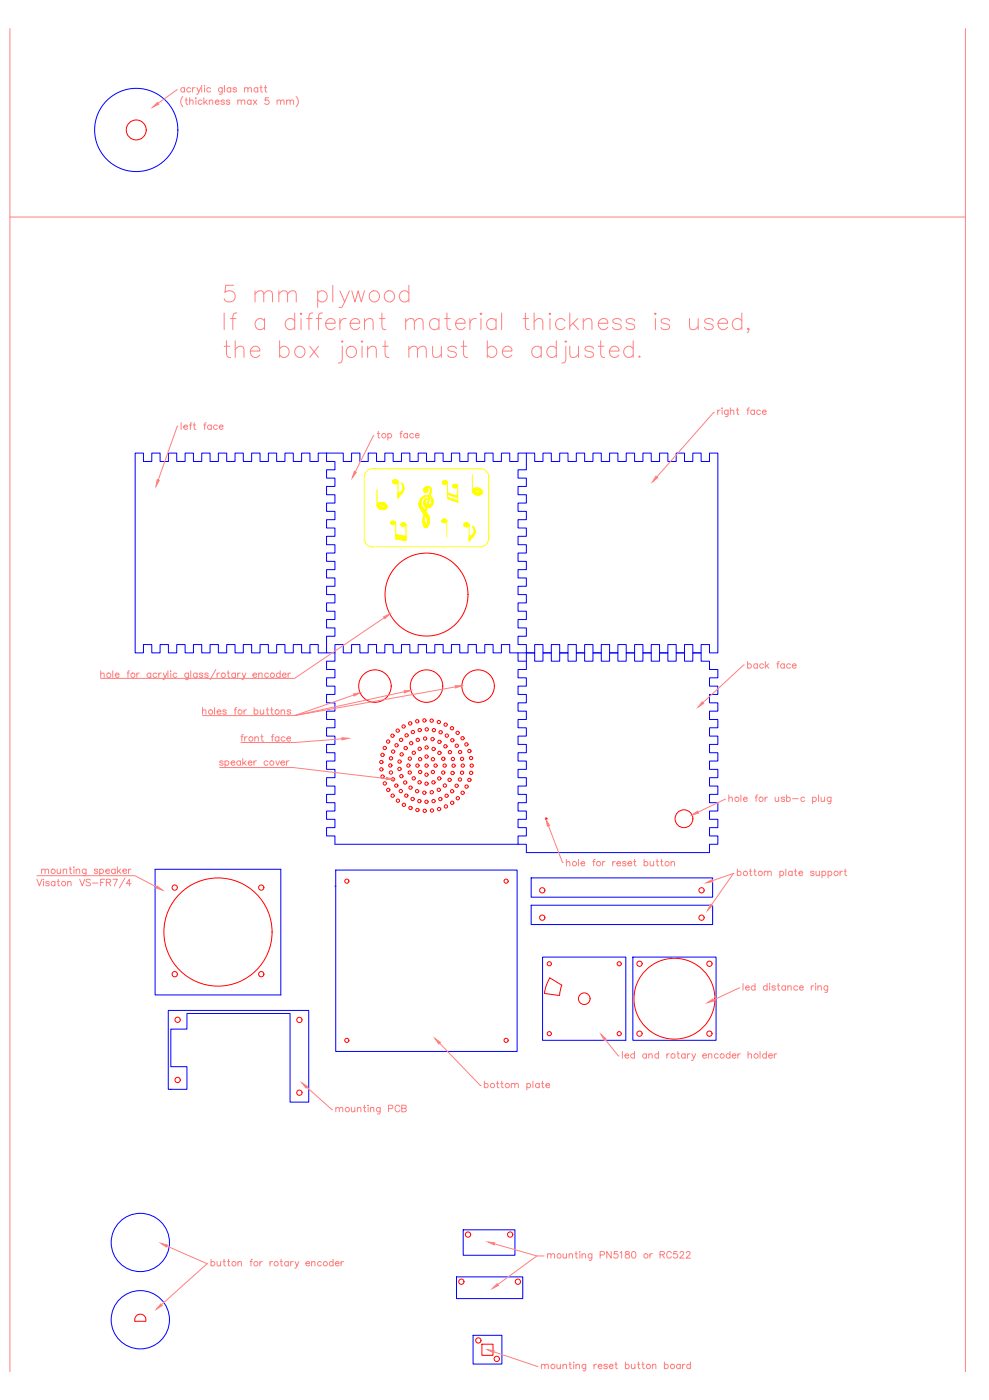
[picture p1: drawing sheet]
<svg xmlns="http://www.w3.org/2000/svg" width="594mm" height="841mm" viewBox="0 0 594 841" stroke-linecap="round" stroke-linejoin="round" font-family="sans-serif">
<defs><g id="words">
<text font-size="25.1" fill="#ff7f7f" x="120" y="431">holes for buttons</text>
<text font-size="18.5" fill="#ff7f7f" x="131" y="470">speaker cover</text>
<text font-size="8.8" fill="#ff7f7f" x="144" y="447">front face</text>
</g></defs>
<!-- layer: _outter contour -->
<g fill="none" stroke="#00f" stroke-width=".6">
<path d="M196 272h10v5h5v-5h5v5h5v-5h5v5h5v-5h5v5h5v-5h5v5h5v-5h5v5h5v-5h5v5h5v-5h5v5h5v-5h5v5h5v-5h5v5h5v-5h5v5h5v-5h5v10h-5v5h5v5h-5v5h5v5h-5v5h5v5h-5v5h5v5h-5v5h5v5h-5v5h5v5h-5v5h5v5h-5v5h5v5h-5v5h5v5h-5v5h5v5h-5v5h5v5h-10v-5h-5v5h-5v-5h-5v5h-5v-5h-5v5h-5v-5h-5v5h-5v-5h-5v5h-5v-5h-5v5h-5v-5h-5v5h-5v-5h-5v5h-5v-5h-5v5h-5v-5h-5v5h-5v-5h-5v5h-5v-10h5v-5h-5v-5h5v-5h-5v-5h5v-5h-5v-5h5v-5h-5v-5h5v-5h-5v-5h5v-5h-5v-5h5v-5h-5v-5h5v-5h-5v-5h5v-5h-5v-5h5v-5h-5v-5h5v-5h-5zM196 272h-5v5h-5v-5h-5v5h-5v-5h-5v5h-5v-5h-5v5h-5v-5h-5v5h-5v-5h-5v5h-5v-5h-5v5h-5v-5h-5v5h-5v-5h-5v5h-5v-5h-5v5h-5v-5h-5v5h-5v-5h-5v120h5v-5h5v5h5v-5h5v5h5v-5h5v5h5v-5h5v5h5v-5h5v5h5v-5h5v5h5v-5h5v5h5v-5h5v5h5v-5h5v5h5v-5h5v5h5v-5h5v5h5M316 272h5v5h5v-5h5v5h5v-5h5v5h5v-5h5v5h5v-5h5v5h5v-5h5v5h5v-5h5v5h5v-5h5v5h5v-5h5v5h5v-5h5v5h5v-5h5v5h5v-5h5v120h-5v-5h-5v5h-5v-5h-5v5h-5v-5h-5v5h-5v-5h-5v5h-5v-5h-5v5h-5v-5h-5v5h-5v-5h-5v5h-5v-5h-5v5h-5v-5h-5v5h-5v-5h-5v5h-5v-5h-5v5h-5M186 392h.1M201 392v5h-5v5h5v5h-5v5h5v5h-5v5h5v5h-5v5h5v5h-5v5h5v5h-5v5h5v5h-5v5h5v5h-5v5h5v5h-5v5h5v5h-5v5h5v5h-5v5h5v5h110M311 392v5h5M316 392h5v5h5v-5h5v5h5v-5h5v5h5v-5h5v5h5v-5h5v5h5v-5h5v5h5v-5h5v5h5v-5h5v5h5v-5h5v5h5v-5h5v5h5v-5h5v5h5v5h5v5h-5v5h5v5h-5v5h5v5h-5v5h5v5h-5v5h5v5h-5v5h5v5h-5v5h5v5h-5v5h5v5h-5v5h5v5h-5v5h5v5h-5v5h5v5h-5v5h-110v-5h-5v-5h5v-5h-5v-5h5v-5h-5v-5h5v-5h-5v-5h5v-5h-5v-5h5v-5h-5v-5h5v-5h-5v-5h5v-5h-5v-5h5v-5h-5v-5h5v-5h-5v-5h5v-5h-5v-5h5zM93 522h76v76h-76zM201 532h.1M202 523h109v109h-109zM319 527h109v12h-109zM319 544h109v11h-109z"/>
<path d="M326 575h50v50h-50zM380 575h50v50h-50zM101 607h84v55h-11v-53h-62v9h-9v23h9v13h-11zM278 739h31v15h-31zM274 767h40v13h-40zM284 802h17v17h-17z"/>
<circle cx="82" cy="78" r="25"/>
<circle cx="84" cy="746" r="18"/>
<circle cx="84" cy="793" r="18"/>
</g>
<!-- layer: _inner contour -->
<g fill="none" stroke="#f00" stroke-width=".6">
<path d="M330 587l7 5-1 6-9-1 1-5zM82 790a3 3 0 0 1 4 0 3 3 0 0 1 2 4h-7v-2zM289 807h7v7h-7z"/>
<circle cx="82" cy="78" r="6"/>
<circle cx="256" cy="357" r="25"/>
<circle cx="287" cy="412" r="10"/>
<circle cx="239" cy="439" r="1"/>
<circle cx="248" cy="440" r="1"/>
<circle cx="265" cy="440" r="1"/>
<circle cx="233" cy="445" r="1"/>
<circle cx="236" cy="442" r="1"/>
<circle cx="238" cy="448" r="1"/>
<circle cx="241" cy="444" r="1"/>
<circle cx="244" cy="449" r="1"/>
<circle cx="244" cy="442" r="1"/>
<circle cx="245" cy="460" r="1"/>
<circle cx="246" cy="456" r="1"/>
<circle cx="247" cy="446" r="1"/>
<circle cx="249" cy="452" r="1"/>
<circle cx="251" cy="460" r="1"/>
<circle cx="251" cy="444" r="1"/>
<circle cx="252" cy="450" r="1"/>
<circle cx="252" cy="456" r="1"/>
<circle cx="255" cy="444" r="1"/>
<circle cx="256" cy="454" r="1"/>
<circle cx="256" cy="460" r="1"/>
<circle cx="256" cy="449" r="1"/>
<circle cx="260" cy="444" r="1"/>
<circle cx="260" cy="456" r="1"/>
<circle cx="260" cy="450" r="1"/>
<circle cx="262" cy="460" r="1"/>
<circle cx="264" cy="452" r="1"/>
<circle cx="264" cy="446" r="1"/>
<circle cx="266" cy="456" r="1"/>
<circle cx="267" cy="460" r="1"/>
<circle cx="268" cy="448" r="1"/>
<circle cx="268" cy="442" r="1"/>
<circle cx="270" cy="452" r="1"/>
<circle cx="272" cy="445" r="1"/>
<circle cx="272" cy="456" r="1"/>
<circle cx="272" cy="460" r="1"/>
<circle cx="274" cy="448" r="1"/>
<circle cx="275" cy="440" r="1"/>
<circle cx="276" cy="452" r="1"/>
<circle cx="278" cy="456" r="1"/>
<circle cx="278" cy="443" r="1"/>
<circle cx="278" cy="460" r="1"/>
<circle cx="280" cy="447" r="1"/>
<circle cx="282" cy="451" r="1"/>
<circle cx="283" cy="455" r="1"/>
<circle cx="283" cy="460" r="1"/>
<circle cx="236" cy="478" r="1"/>
<circle cx="241" cy="475" r="1"/>
<circle cx="243" cy="470" r="1"/>
<circle cx="244" cy="478" r="1"/>
<circle cx="246" cy="464" r="1"/>
<circle cx="247" cy="473" r="1"/>
<circle cx="248" cy="480" r="1"/>
<circle cx="249" cy="468" r="1"/>
<circle cx="251" cy="475" r="1"/>
<circle cx="252" cy="470" r="1"/>
<circle cx="252" cy="464" r="1"/>
<circle cx="255" cy="476" r="1"/>
<circle cx="256" cy="465" r="1"/>
<circle cx="256" cy="471" r="1"/>
<circle cx="259" cy="476" r="1"/>
<circle cx="260" cy="464" r="1"/>
<circle cx="260" cy="470" r="1"/>
<circle cx="264" cy="474" r="1"/>
<circle cx="264" cy="468" r="1"/>
<circle cx="266" cy="464" r="1"/>
<circle cx="267" cy="472" r="1"/>
<circle cx="268" cy="478" r="1"/>
<circle cx="270" cy="468" r="1"/>
<circle cx="272" cy="475" r="1"/>
<circle cx="272" cy="464" r="1"/>
<circle cx="274" cy="472" r="1"/>
<circle cx="275" cy="480" r="1"/>
<circle cx="276" cy="468" r="1"/>
<circle cx="278" cy="464" r="1"/>
<circle cx="278" cy="476" r="1"/>
<circle cx="280" cy="473" r="1"/>
<circle cx="282" cy="469" r="1"/>
<circle cx="283" cy="464" r="1"/>
<circle cx="239" cy="481" r="1"/>
<circle cx="243" cy="483" r="1"/>
<circle cx="247" cy="485" r="1"/>
<circle cx="251" cy="487" r="1"/>
<circle cx="252" cy="481" r="1"/>
<circle cx="255" cy="487" r="1"/>
<circle cx="256" cy="482" r="1"/>
<circle cx="259" cy="487" r="1"/>
<circle cx="260" cy="481" r="1"/>
<circle cx="264" cy="486" r="1"/>
<circle cx="265" cy="480" r="1"/>
<circle cx="268" cy="484" r="1"/>
<circle cx="272" cy="482" r="1"/>
<circle cx="328" cy="492" r=".5"/>
<circle cx="411" cy="492" r="5"/>
<circle cx="105" cy="533" r="1.6"/>
<circle cx="157" cy="533" r="1.6"/>
<circle cx="208" cy="529" r="1.2"/>
<circle cx="304" cy="529" r="1.2"/>
<circle cx="326" cy="535" r="1.6"/>
<circle cx="421" cy="535" r="1.6"/>
<circle cx="131" cy="560" r="32"/>
<circle cx="326" cy="551" r="1.6"/>
<circle cx="421" cy="551" r="1.6"/>
<circle cx="330" cy="579" r="1.2"/>
<circle cx="372" cy="579" r="1.2"/>
<circle cx="384" cy="579" r="1.6"/>
<circle cx="426" cy="579" r="1.6"/>
<circle cx="105" cy="585" r="1.6"/>
<circle cx="157" cy="585" r="1.6"/>
<circle cx="351" cy="600" r="3"/>
<circle cx="405" cy="600" r="24"/>
<circle cx="107" cy="613" r="1.6"/>
<circle cx="180" cy="613" r="1.6"/>
<circle cx="208" cy="625" r="1.2"/>
<circle cx="304" cy="625" r="1.2"/>
<circle cx="330" cy="621" r="1.2"/>
<circle cx="372" cy="621" r="1.2"/>
<circle cx="384" cy="621" r="1.6"/>
<circle cx="426" cy="621" r="1.6"/>
<circle cx="107" cy="649" r="1.6"/>
<circle cx="180" cy="656" r="1.6"/>
<circle cx="281" cy="742" r="1.6"/>
<circle cx="306" cy="742" r="1.6"/>
<circle cx="277" cy="770" r="1.6"/>
<circle cx="311" cy="770" r="1.6"/>
<circle cx="287" cy="805" r="1.6"/>
<circle cx="298" cy="816" r="1.6"/>
</g>
<!-- layer: _engraving -->
<g fill="none" stroke="#ff0" stroke-width=".6">
<path d="M221 283l3-1h65a5 5 0 0 1 5 5v36a5 5 0 0 1-5 5h-65a5 5 0 0 1-5-5v-36v-2zM227 294v10l1-2M237 288l-1 1M238 288l-2 1M238 288l-2 2M238 288l-2 2 3-1-3 1M239 289l-2 1M239 290l-1 1M239 290v9l1-1a5 5 0 0 0 1-8 3 3 0 0 1 1 4 3 3 0 0 1-3 2M239 289l-2 2M239 290l-2 1M239 299h.1"/>
<path d="M240 296l-1 1M240 298l-1 1M240 298h-1h1M240 298h-1M241 297l-2 1M241 290h.1M241 296l-2 2M242 290l-1 1M242 296l-3 1M242 291h-1M242 291h.1M242 292h.1"/>
<path d="M242 293h1l-1 1M242 291v1M242 295l-3 2 3-1M242 295l-1 1M242 295h-1M243 293h-1M243 294l-2 1M243 294l-1 1M243 294h-1M243 293l-1 1M254 300l-2 2M254 299l-1 1"/>
<path d="M255 298l-3 2M255 294a2.2 2.2 0 0 1 3-2 2.2 2.2 0 0 1 0 4M255 298l-3 3M256 293a1.9 1.9 0 0 1 2 0 1.9 1.9 0 0 1 1 2M256 298l-2 1M256 293l-2 2M256 300l-1 1M256 298h-1M256 292l-2 2M256 298h.1M256 293l-1 2M256 299l-1 2"/>
<path d="M257 299l-1 1M257 300h-1M257 292l-1 1M257 294l-2 1M257 298h-1M257 295l-1 1M257 294l-2 2 2-2M257 294l-2 2M257 294l-1 2M257 292v1M257 298h.1M258 292l-1 1"/>
<path d="M258 298h-1M258 300l-1 1M258 293h-1M258 299l-1 1M258 293h.1M258 298h-1a5 5 0 0 0-5 3 5 5 0 0 0 1 6l2 2M258 298a4 4 0 0 1 2 4 4 4 0 0 1-4 3M258 298v1M258 293h1l-1 1M258 299l1-1v1M259 293h-1M259 298h-1"/>
<path d="M259 298l-2 1M259 297l-2 1M259 297l-1 1M259 295l-4 14M259 296l-1 1M259 293v1M259 296h-1M259 299h.1M259 295l-1 1M259 294h.1M259 294v1M259 295h.1"/>
<path d="M260 299l-1 1M260 300h-1M266 289a1.3 1.3 0 0 1 2 0 1.3 1.3 0 0 1 0 2 1.3 1.3 0 0 1-2 0 1.3 1.3 0 0 1 0-2zM266 289v1M267 289l-1 1M268 289l-2 1M268 291l1-1v9M268 289l-2 2M268 289l-1 2M269 289l-2 2M269 290l-1 1M269 290l-2 1"/>
<path d="M269 299l6 2h-1M269 297l6 2M269 299l6 3M269 296l6 2M269 297v-1v1M269 299v1M269 296h.1M269 299h.1M269 296v1M270 299l-1 1M270 297h-1M270 300v-1v1"/>
<path d="M270 297h.1M270 299v1M271 297h-1M271 299l-1 1M271 298v-1v1M271 297h-1h1M271 299l-1 1h1M271 297h.1M271 300h.1M272 297l-1 1M272 298v-1v1M272 300h-1"/>
<path d="M272 297l-1 1 1-1M272 300h-1h1M272 291a1.3 1.3 0 0 1 2 0 1.3 1.3 0 0 1 0 2 1.3 1.3 0 0 1-1 0 1.3 1.3 0 0 1-1-2zM272 291v1M272 297v1M273 298h-1h1M273 291l-1 1M273 298h-1M273 298h.1M273 298h1M274 291l-2 1M274 298h-1h1"/>
<path d="M274 291l-2 2 2-2M274 293l1-1v10M274 298v1M274 299l1-1-1 1M274 298v1l1-1M275 291l-2 2M275 292l-1 1M275 298v1M284 285v10l1-2M284 294a3 3 0 0 1 4-1 3 3 0 0 1 2 3 3 3 0 0 1-4 1 3 3 0 0 1-2-3zM284 296l2-1-1 1M285 294h-1"/>
<path d="M285 295l1-1a2.3 2.3 0 0 1 3 2h-3zM285 293l-1 2M285 295l-1 1M286 293l-2 2M286 295l-1 2M286 296l-1 1M286 294l2-1-1 1M286 293l-2 3 1-1M287 296l-2 1 2-1M287 293l-2 1M287 296l-1 1M287 293l-1 1"/>
<path d="M288 296l-2 1 2-1M288 293l-1 2 1-2M288 296l-1 1 1-1M288 294l-1 1M289 294l-1 1M289 294l-1 1 1-1M289 294l-1 1h2M290 295l-3 2M290 296l-1 1M290 295l-2 2M290 296l-2 1M227 305l1-1-1 1"/>
<path d="M227 302a3 3 0 0 1 4 0 3 3 0 0 1 1 3 3 3 0 0 1-3 1 3 3 0 0 1-2-3zM227 302v1M228 303l-1 1M228 303h1a2.3 2.3 0 0 1 2 2l-2-1zM228 302l-1 1M228 304l-1 1M228 302l-1 2M228 304v1M229 302l-2 2M229 304l-1 2M229 302l-1 1M229 305l-1 1"/>
<path d="M230 303l1-1-1 1M230 305l-2 1M230 302l-1 1 1-1M230 305l-1 1M230 302l-1 1M231 302l-2 1M231 304l1-1-1 1M231 305l-2 1M231 302l-1 1M231 305l-1 1M231 302l-1 2 1-1M231 303l-1 1"/>
<path d="M232 303l-1 1M232 304h-1M232 304h.1M232 304l-2 2M232 305l-1 1M233 304l-2 2M233 305l-2 1M235 313a1.3 1.3 0 0 1 2 0 1.3 1.3 0 0 1 0 2 1.3 1.3 0 0 1-2 0 1.3 1.3 0 0 1 0-2zM235 313v1M236 313l-1 1M236 315l2-1-2 1M236 313l-1 2 1-2"/>
<path d="M237 315l1-1v10l6 1M237 313l-2 2M237 313l-1 2 1-2M241 316l2-2-2 2M241 314a1.3 1.3 0 0 1 2 0 1.3 1.3 0 0 1 0 2 1.3 1.3 0 0 1-1 0 1.3 1.3 0 0 1-1-2zM241 314v1M242 314l-1 1M242 316l2-1-2 1M242 314l-1 1 1-1M243 316l1-1v10M243 314l-2 2M243 314l-1 2"/>
<path d="M244 315l-2 1M244 315l-1 1M252 304l1-1-1 2M253 306l1-1-1 1M253 302l-1 1M253 301l-1 2M253 302l-1 2M253 301l-1 1M253 303l-1 1M253 303l-1 1 1-1M253 304l-1 1M254 304l-2 1"/>
<path d="M254 304l-1 2 1-1M254 313l1-1-1 1M254 312h1l-1 1M254 305l-1 1M254 314l1-1-1 1M254 305l-1 2M254 315l1-1-1 1M254 306l-1 1M255 306l-2 1M255 306l-1 1M255 309h.1M255 311l-1 1"/>
<path d="M255 312l-1 1M255 312h-1M255 306l-1 2M255 313h-1M255 313l-1 1M255 311h-1M255 310l-1 1M255 317l3-3zM255 314h-1M255 307l-1 1M255 309a4 4 0 0 1 1 6l-1-2zM255 314l-1 1"/>
<path d="M255 307h1M255 301v1M255 302h.1M255 302v1M255 301l-1 1M255 304l1-1a2 2 0 0 1-1-2 2 2 0 0 1 2-1v-1a2.8 2.8 0 0 0-3 3 2.8 2.8 0 0 0 2 3M255 309l-1 1 2-2-2 2 1-1M256 302l-1 1M256 315l-2 1M256 303l-1 1M256 315l-1 1M256 304l1-1-1 2"/>
<path d="M256 307a6 6 0 0 1 0 10 7 7 0 0 1-1-8M256 303l-1 1 1-1M256 307l-1 2M256 317l1-2zM256 307l-1 2v-1M256 315l-1 1 1-1M256 310l1-1-1 2M256 308l-1 1M256 306l-2 2 2-1M256 306l-1 1M256 308l-1 2M256 306h.1"/>
<path d="M256 305v1M257 308l-2 2M257 309l-1 1M257 311h-1l1-1-1 1M257 312h1l-1 1M257 303a2.8 2.8 0 0 0 2-4 2.8 2.8 0 0 0-5 0l-1 3 2 5-1 1M257 316v1M257 309l-1 1 1-1M257 303l-1 1M257 313h.1M257 303l-2 1M257 302l-1 1"/>
<path d="M257 303l-1 2M257 316l-1 1M257 310l-1 1 1-1M257 302v1M257 301v1M257 315l-2 2 1-1M258 310l-1 1M258 311l-1 1 1-1M258 314l-3 3 3-2M258 301l-1 1M258 311l-1 1M258 313l-1 1"/>
<path d="M258 314l-3 3M258 303l-1 2M258 312l-1 1M258 313h-1M258 313l-1 1v-1M260 303l-2 2M260 300l-1 1M260 301h-1M260 302l-3 3M260 301l-1 1M260 301l-4 5M266 312a1.3 1.3 0 0 1 2 0 1.3 1.3 0 0 1 0 2 1.3 1.3 0 0 1-2 0 1.3 1.3 0 0 1 0-2z"/>
<path d="M266 312l-1 1M266 314l2-2-1 2M267 312l-2 1M267 312l-1 1M267 312l-1 2M267 314l1-1v10M268 312l-2 2M268 312l-2 2 2-2M268 313l-1 1M268 313v1M272 300v1M273 300l-1 1 1-1"/>
<path d="M273 300l-1 1M273 300v1M273 301h1M274 300l-1 1h1M274 301h.1M275 301h-1M275 302h.1M275 301h.1M275 301v1M279 314h.1M280 316l2-1-2 2M280 314l-1 1"/>
<path d="M280 317l2-1v9l1-1a5 5 0 0 0 1-8 3 3 0 0 1 1 4 3 3 0 0 1-3 2M280 314l-1 1 2-1M281 314l-2 1M281 314l-2 2M281 314l-2 2 2-1M281 316h.1M282 315l-3 1 3-1M282 315l-3 1M282 316l-1 1M282 315l-2 1M284 316h.1M284 317h.1"/>
<path d="M285 317h-1M285 317h.1M285 319h.1M285 317v1M285 318h.1M285 318v1M285 320h.1M285 319v1M238 323l2-1-2 2M238 321l6 1-2 2M238 321h.1M238 321v1"/>
<path d="M239 321l-1 1M239 321l-1 2M240 322l-2 2 2-2M241 324l2-2-2 2M241 322l-3 2M241 322l-2 2M242 322l-3 2M242 322l-2 2M243 322l-3 2M243 322l-2 2 3-2M244 322l-2 2M244 323l-2 1"/>
<path d="M244 323l-1 2M244 324l-1 1M244 324v1M244 325h.1M282 322h.1M282 325h.1M282 324v1v-1M283 324h-1M283 322l-1 1M283 323l-1 1M284 323l-2 1M284 322l-2 2"/>
<path d="M284 322l-2 1M285 322l-3 1M285 321l-3 2M285 321l-2 1M285 321h-1M285 320l-1 1"/>
<circle cx="237" cy="289" r="1.5"/>
<circle cx="256" cy="294" r="1.3"/>
<circle cx="280" cy="315" r="1.5"/>
</g>
<!-- layer: _caption -->
<g fill="none" stroke="#ff7f7f" stroke-width=".6">
<path d="M6 17v807M580 17v807M107 54l-12 8M110 58a4 4 0 0 0 0 6M111 53a1.3 1.3 0 0 0-2 0 1.3 1.3 0 0 0 0 2 1.3 1.3 0 0 0 2 0M111 53v2M112 59v3l1 1M114 59v4M114 53a1.3 1.3 0 0 0-1 0 1.3 1.3 0 0 0 0 2 1.3 1.3 0 0 0 1 0M116 53v2M117 53h-1v1M118 59h.1"/>
<path d="M118 53l1 2 2-2M119 55v1l-1 1M121 51v4M122 59v4M123 52h.1M123 53v2M126 53a1.3 1.3 0 0 0-1 0 1.3 1.3 0 0 0 0 2 1.3 1.3 0 0 0 1 0M134 53l-1 3h-1M134 53a1.3 1.3 0 0 0-2 0 1.3 1.3 0 0 0 0 2 1.3 1.3 0 0 0 2 0M135 51v4M139 53a1.3 1.3 0 0 0-2 0 1.3 1.3 0 0 0 0 2 1.3 1.3 0 0 0 2 0M139 53v2"/>
<path d="M142 53h-2v1l2 1h-1h-1M147 53h1h1v2M147 53v2M149 53h1h1v2M155 53a1.3 1.3 0 0 0-2 0 1.3 1.3 0 0 0 0 2 1.3 1.3 0 0 0 2 0M155 53v2M156 53h2M157 51v4h1M159 53h1M159 51v4h1M161 59h-2v1a1.4 1.4 0 0 1 2 0 1.4 1.4 0 0 1 0 2 1.4 1.4 0 0 1-2 0M178 58a4 4 0 0 1 0 6"/>
<path d="M111 60h2M114 61l1-1h1v3M118 60v3M121 61a1.3 1.3 0 0 0-2-1 1.3 1.3 0 0 0 0 2 1.3 1.3 0 0 0 2 0M123 61l2 2M124 60l-2 2M126 61l1-1h1v3M126 60v3M129 61h3a1.3 1.3 0 0 0-2-1 1.3 1.3 0 0 0-1 1 1.3 1.3 0 0 0 1 2l2-1M135 61l-1-1h-1v1l2 1-1 1-1-1M138 61l-1-1h-1v1l2 1-1 1-1-1M143 61l1-1h1v3"/>
<path d="M143 60v3M145 61l1-1h1v3M151 61a1.3 1.3 0 0 0-2-1 1.3 1.3 0 0 0 0 2 1.3 1.3 0 0 0 2 0M151 60v3M152 60l2 3M154 60l-2 3M166 61l1-1h1l1 3M166 60v3M169 61v-1h1l1 3M172 61l1-1h1v3M172 60v3M174 61l1-1h1v3"/>
<path d="M6 130h574M140 171h-4l-1 5a4 4 0 0 1 5 0 4 4 0 0 1 0 5 4 4 0 0 1-5-2M153 177l3-2h2v6M153 175v6M158 177l3-2h2l1 6M167 177l3-2h2l1 6M167 175v6M173 177l2-2h2l1 6M191 176a3 3 0 0 1 5 0 3 3 0 0 1 0 4 3 3 0 0 1-5 0M191 175v10M200 171v10M204 175l3 6 3-6"/>
<path d="M211 175l2 6 2-6 2 6 2-6M246 176a3 3 0 0 0-5 0 3 3 0 0 0 0 4 3 3 0 0 0 5 0M246 171v10M135 188v10M138 191h4M142 188h-2v2v8M159 193a3 3 0 0 0-5-1 3 3 0 0 0 0 5 3 3 0 0 0 5 0M159 191v7M177 193a3 3 0 0 0-5-1 3 3 0 0 0 0 5 3 3 0 0 0 5 0M177 188v10M180 188h1v1zM181 191v7"/>
<path d="M184 191h3M188 188h-2v2v8M190 191h3M194 188h-2l-1 2v8M196 194h5a3 3 0 0 0-3-3 3 3 0 0 0-2 4 3 3 0 0 0 2 3 3 3 0 0 0 3-1M204 191v7M207 181l-2 4h-1M208 191a3 3 0 0 0-4 3M210 194h6a3 3 0 0 0-3-3 3 3 0 0 0-3 4 3 3 0 0 0 3 3 3 3 0 0 0 3-1M219 193l2-2 3 1v6M219 191v7M228 191h3"/>
<path d="M229 188v8l1 2h2M244 193l2-2 2 1 1 6M244 191v7M249 193l2-2 3 1v6M264 193a3 3 0 0 0-5-1 3 3 0 0 0 0 5 3 3 0 0 0 5 0M264 191v7M267 191h3M268 188v8l1 2h2M274 194h5a3 3 0 0 0-3-3 3 3 0 0 0-2 4 3 3 0 0 0 2 3 3 3 0 0 0 3-1M282 191v7M286 191a3 3 0 0 0-4 3M288 188h1v1z"/>
<path d="M289 191v7M298 193a3 3 0 0 0-5-1 3 3 0 0 0 0 5 3 3 0 0 0 5 0M298 191v7M301 188v10M314 191h3M316 188v8v2h2M321 193l2-2 3 1v6M321 188v10M330 188h1l-1 1v-1zM330 191v7M339 193a3 3 0 0 0-4-1 3 3 0 0 0 0 5 3 3 0 0 0 4 0M342 188v10"/>
<path d="M344 194l4 4M347 191l-5 5M350 193l3-2 2 1 1 6M350 191v7M359 194h6a3 3 0 0 0-3-3 3 3 0 0 0-3 4 3 3 0 0 0 3 3 3 3 0 0 0 3-1M373 193a3 3 0 0 0-5 0v1l5 1v2a3 3 0 0 1-5 0M381 193a3 3 0 0 0-5 0l1 1 4 1v2a3 3 0 0 1-5 0M394 188v1l-1-1zM394 191v7M402 193a3 3 0 0 0-5 0v1l5 1v2a3 3 0 0 1-5 0M414 191l1 7h2l2-2M419 191v7"/>
<path d="M428 193a3 3 0 0 0-5 0l2 1 3 1v2a3 3 0 0 1-5 0M431 194h6a3 3 0 0 0-3-3 3 3 0 0 0-3 4 3 3 0 0 0 3 3 3 3 0 0 0 3-1M446 193a3 3 0 0 0-5-1 3 3 0 0 0 0 5 3 3 0 0 0 5 0M446 188v10M450 198h-1v-1a1.8 1.8 0 0 1 0 3M135 208h3M136 205v8l1 1 1 1M141 210l3-2 2 1 1 6M141 205v10M150 211h6a3 3 0 0 0-3-3 3 3 0 0 0-3 4 3 3 0 0 0 3 3 3 3 0 0 0 3-2M168 209a3 3 0 0 1 5 0 3 3 0 0 1 0 5 3 3 0 0 1-5-1M168 205v10"/>
<path d="M186 208l5 7M191 208l-5 7M206 205v1l-1-1zM206 208v8l-1 2h-2M217 205h1l-1 1v-1zM217 208v7M221 210l2-2 3 1v6M221 208v7M230 208h3M231 205v8l1 1 2 1M246 210l2-2 2 1 1 6M246 208v7"/>
<path d="M251 210l2-2 3 1v6M260 208v6l3 1 2-2M265 208v7M274 209a3 3 0 0 0-5 0v1l5 2v1a3 3 0 0 1-5 0M277 208h3M278 205v8l1 1 2 1M293 209a3 3 0 0 1 4 0 3 3 0 0 1 0 5 3 3 0 0 1-4-1M293 205v10M302 211h5a3 3 0 0 0-3-3 3 3 0 0 0-2 4 3 3 0 0 0 2 3 3 3 0 0 0 3-2M325 209a3 3 0 0 0-5 0 3 3 0 0 0 0 5 3 3 0 0 0 5-1M325 208v7M334 209a3 3 0 0 0-5 0 3 3 0 0 0 0 5 3 3 0 0 0 5-1"/>
<path d="M334 205v10M340 205v1l-1-1zM340 208v8l-1 2h-1M342 208l1 6 2 1 3-2M348 208v7M357 209a3 3 0 0 0-6 0l1 1 4 2 1 1a3 3 0 0 1-6 0M359 208h4M361 205v8v1l2 1M366 211h6a3 3 0 0 0-4-3 3 3 0 0 0-2 4 3 3 0 0 0 2 3 3 3 0 0 0 4-2M380 209a3 3 0 0 0-4 0 3 3 0 0 0 0 5 3 3 0 0 0 4-1M380 205v10M384 214v1l1-1"/>
<path d="M107 256l-12 32M109 254v4M110 256h3a1.3 1.3 0 0 0-2-1 1.3 1.3 0 0 0-1 2 1.3 1.3 0 0 0 1 1l2-1M114 255h1M115 254l-1 1v3M116 255h1M117 254v3l1 1M122 255h2M124 254l-1 1v3M127 256a1.3 1.3 0 0 0-2 0 1.3 1.3 0 0 0 0 2 1.3 1.3 0 0 0 2-1M127 255v3M131 256a1.3 1.3 0 0 0-2 0 1.3 1.3 0 0 0 0 2 1.3 1.3 0 0 0 2-1"/>
<path d="M132 256h2a1.3 1.3 0 0 0-1-1 1.4 1.4 0 0 0-2 2 1.3 1.3 0 0 0 2 1l1-1M227 259v3l1 1M242 259l-1 1v3M429 248l-34 38M431 246v3M433 246l-1 1h-1M434 245h.1M434 246v3M437 246v4h-1M437 247a1.3 1.3 0 0 0-2 0 1.3 1.3 0 0 0 0 2 1.3 1.3 0 0 0 2-1M439 247l1-1 1 1v2M439 245v4"/>
<path d="M442 246h2M443 245v3l1 1M449 246h1M450 245l-1 1v3M453 247a1.3 1.3 0 0 0-2 0 1.3 1.3 0 0 0 0 2 1.3 1.3 0 0 0 2-1M453 246v3M457 247a1.3 1.3 0 0 0-2 0 1.3 1.3 0 0 0 0 2 1.3 1.3 0 0 0 2-1M458 247h2a1.3 1.3 0 0 0-1-1 1.3 1.3 0 0 0-1 2 1.3 1.3 0 0 0 1 1l1-1M225 262l-12 21M227 260h1M233 261a1.3 1.3 0 0 1 2 0 1.3 1.3 0 0 1 0 2 1.3 1.3 0 0 1-2-1M233 260v4"/>
<path d="M240 260h1M245 261a1.3 1.3 0 0 0-2 0 1.3 1.3 0 0 0 0 2 1.3 1.3 0 0 0 2-1M245 260v3M248 261a1.3 1.3 0 0 0-2 0 1.3 1.3 0 0 0 0 2 1.3 1.3 0 0 0 2-1M249 262h3a1.4 1.4 0 0 0-2-1 1.4 1.4 0 0 0 0 2 1.4 1.4 0 0 0 2-1M231 371l-54 37h-117M447 399l-25 23M449 399a1.3 1.3 0 0 1 2 0 1.3 1.3 0 0 1 0 2 1.3 1.3 0 0 1-2 0M449 397v4M455 399a1.3 1.3 0 0 0-2 0 1.3 1.3 0 0 0 0 2 1.3 1.3 0 0 0 2 0M455 399v2M459 399a1.3 1.3 0 0 0-2 0 1.3 1.3 0 0 0 0 2 1.3 1.3 0 0 0 2 0"/>
<path d="M460 397v4M460 400l2 1M462 399l-2 2M467 399h1M468 397l-1 1v3M471 399a1.3 1.3 0 0 0-2 0 1.3 1.3 0 0 0 0 2 1.3 1.3 0 0 0 2 0M471 399v2M475 399a1.3 1.3 0 0 0-2 0 1.3 1.3 0 0 0 0 2 1.3 1.3 0 0 0 2 0M476 400h2a1.4 1.4 0 0 0-2-1 1.4 1.4 0 0 0 0 2 1.4 1.4 0 0 0 2 0M60 405l1-1h1l1 3M60 403v4M68 403v4"/>
<path d="M69 405h3a1.2 1.2 0 0 0-2-1 1.2 1.2 0 0 0-1 2l1 1 2-1M76 404h2M78 403l-1 1v3M82 404v3M84 404h-1l-1 1M91 405a1.3 1.3 0 0 0-2 0 1.3 1.3 0 0 0 0 2 1.3 1.3 0 0 0 2-1M91 404v3M94 405a1.3 1.3 0 0 0-2 0 1.3 1.3 0 0 0 0 2 1.3 1.3 0 0 0 2-1M95 404v3M97 404h-1l-1 1M98 404l1 3 1-3M99 407l-1 1"/>
<path d="M101 403v4M102 403h.1M103 404v3M106 405a1.3 1.3 0 0 0-2 0 1.3 1.3 0 0 0 0 2 1.3 1.3 0 0 0 2-1M113 405a1.3 1.3 0 0 0-2 0 1.3 1.3 0 0 0 0 2 1.3 1.3 0 0 0 2-1M243 416l-66 14M274 413l-97 17h-55M205 444l-28 2h-32M132 461h44l56 7M438 480l1-1h1v2M438 478v3M445 478v3"/>
<path d="M454 479h1M455 478h-1v3M460 479v2M461 479h-1v1M466 479v2h1h1M468 479v2M471 479h-2l2 1v1h-2M472 479a1.3 1.3 0 0 1 2 0 1.3 1.3 0 0 1 0 2 1.3 1.3 0 0 1-2 0M472 478v3M476 480h4M483 479a1.3 1.3 0 0 0-2 0 1.3 1.3 0 0 0 0 2 1.3 1.3 0 0 0 2 0M488 479a1.3 1.3 0 0 1 2 0 1.3 1.3 0 0 1 0 2 1.3 1.3 0 0 1-2 0"/>
<path d="M488 479v4M492 478v3M493 479v2h1h1M495 479v2M499 479v3l-2 1M499 479a1.3 1.3 0 0 0-2 0 1.3 1.3 0 0 0 0 2 1.3 1.3 0 0 0 2 0M329 496l9 22M436 480l-17 8M447 480h2a1.3 1.3 0 0 0-2-1 1.5 1.5 0 0 0 0 3 1.3 1.3 0 0 0 2-1M340 518h1h1v2M340 516v4M347 516v4"/>
<path d="M349 519h2a1.3 1.3 0 0 0-1-1 1.3 1.3 0 0 0-1 1 1.3 1.3 0 0 0 1 1h1M356 518h1M358 516l-1 1v3M362 518v2M363 518l-1 1M368 518v2M370 518l-2 1M371 519h2a1.3 1.3 0 0 0-2-1 1.3 1.3 0 0 0-1 1 1.3 1.3 0 0 0 1 1h2M376 518h-1h-1l2 1v1h-2M377 519h2a1.3 1.3 0 0 0-1-1 1.3 1.3 0 0 0-1 1 1.3 1.3 0 0 0 1 1h1M381 518h1M381 516v3l1 1"/>
<path d="M387 518a1.3 1.3 0 0 1 2 0 1.3 1.3 0 0 1 0 2 1.3 1.3 0 0 1-2 0M387 516v4M391 518v2h1l1-1M393 518v2M394 518h1M395 516v3l1 1M397 518h1M397 516v3l1 1M403 518h1h1v2M403 518v2M22 528l2 4 1-4M22 526h59l13 7"/>
<path d="M25 523l1-1h1v3M25 522v3M26 528h.1M26 529v3M27 523l1-1h1v3M30 530l-1-1-1 1 2 2h-1h-2M33 530a1.3 1.3 0 0 0-2 0 1.3 1.3 0 0 0 0 2 1.3 1.3 0 0 0 2 0M33 529v3M34 522l1 3 1-1M34 529h2M35 528v3l1 1M36 522v3"/>
<path d="M38 523l1-1h1v3M38 522v3M41 530l1-1 1 1v2M41 529v3M42 522h1M42 521v3l1 1M44 521h.1M44 522v3M46 523l1-1h1v3M46 522v3M48 528l1 4 2-4M52 522l-1 4h-1"/>
<path d="M52 523a1.3 1.3 0 0 0-2-1 1.3 1.3 0 0 0 0 2 1.3 1.3 0 0 0 2 0M54 529l-1-1-1 1v1l2 1-1 1h-1M55 530h4M59 523l-2-1v1l2 1-1 1-1-1M60 523a1.3 1.3 0 0 1 2-1 1.3 1.3 0 0 1 0 2 1.3 1.3 0 0 1-2 0M60 522v4M60 530h2M63 528h-3v4M63 523h3a1.4 1.4 0 0 0-2 0 1.4 1.4 0 0 0 0 2 1.4 1.4 0 0 0 2-1M64 530h2l1-1-1-1h-2v4M65 530l2 2M68 528h3l-2 4"/>
<path d="M69 523a1.3 1.3 0 0 0-2-1 1.3 1.3 0 0 0 0 2 1.3 1.3 0 0 0 2 0M69 522v3M71 521v4M71 523l2 2M72 522l-1 2M74 523h2a1.4 1.4 0 0 0-2 0 1.4 1.4 0 0 0 0 2 1.4 1.4 0 0 0 2-1M75 527l-3 6M77 522v3M79 522h-1l-1 1M79 531h-3l2-3v4M441 525l-13 4M441 525l-14 19"/>
<path d="M443 524a1.3 1.3 0 0 1 2 0 1.3 1.3 0 0 1 0 2 1.3 1.3 0 0 1-2-1M443 522v4M450 523h1M451 522v3l1 1M453 523h1M453 522v3l1 1M459 524l1-1 1 1v2M459 523v3M461 524l1-1 1 1v2M468 524a1.3 1.3 0 0 1 2 0 1.3 1.3 0 0 1 0 2 1.3 1.3 0 0 1-2-1M468 523v4M472 522v4"/>
<path d="M476 524a1.3 1.3 0 0 0-2 0 1.3 1.3 0 0 0 0 2 1.3 1.3 0 0 0 2-1M476 523v3M477 523h2M478 522v3l1 1M480 524h2a1.3 1.3 0 0 0-1-1 1.3 1.3 0 0 0-1 2 1.3 1.3 0 0 0 1 1l1-1M489 524l-1-1-1 1 2 1-1 1-1-1M490 523v3h1l1-1M492 523v3M494 524a1.3 1.3 0 0 1 2 0 1.3 1.3 0 0 1 0 2 1.3 1.3 0 0 1-2-1M494 523v4M497 524a1.3 1.3 0 0 1 2 0 1.3 1.3 0 0 1 0 2 1.3 1.3 0 0 1-2-1M497 523v4"/>
<path d="M505 523v3M506 523l-1 1M507 523h1M508 522v3l1 1M444 593l-15 8M446 591v4M448 593h2a1.2 1.2 0 0 0-2-1 1.2 1.2 0 0 0 0 2l1 1 1-1M454 593a1.3 1.3 0 0 0-2 0 1.3 1.3 0 0 0 0 1 1.3 1.3 0 0 0 2 0M454 591v4M461 593a1.3 1.3 0 0 0-2 0 1.3 1.3 0 0 0 0 1 1.3 1.3 0 0 0 2 0M461 591v4M462 591h.1"/>
<path d="M462 592v3M466 593l-1-1-1 1 2 1v1h-2v-1M467 592h1M467 591v3l1 1M472 593a1.3 1.3 0 0 0-2 0 1.3 1.3 0 0 0 0 1 1.3 1.3 0 0 0 2 0M472 592v3M473 593l1-1h1v3M473 592v3M479 593a1.3 1.3 0 0 0-2 0 1.3 1.3 0 0 0 0 1 1.3 1.3 0 0 0 2 0M480 593h3a1.2 1.2 0 0 0-2-1 1.2 1.2 0 0 0-1 2l1 1 2-1M487 592v3M489 592h-1l-1 1"/>
<path d="M490 591h.1M490 592v3M491 593l1-1h1v3M491 592v3M497 592v4h-2M497 593a1.3 1.3 0 0 0-2 0 1.3 1.3 0 0 0 0 1 1.3 1.3 0 0 0 2 0M264 627l25 25M364 625l8 9M374 632v4M375 634h3a1.2 1.2 0 0 0-2-1 1.2 1.2 0 0 0 0 2v1l2-1M381 634a1.3 1.3 0 0 0-2-1 1.3 1.3 0 0 0 0 2 1.3 1.3 0 0 0 2 0M381 632v4"/>
<path d="M388 634a1.3 1.3 0 0 0-2-1 1.3 1.3 0 0 0 0 2 1.3 1.3 0 0 0 2 0M388 633v3M390 634l1-1h1v3M390 633v3M396 634a1.3 1.3 0 0 0-2-1 1.3 1.3 0 0 0 0 2 1.3 1.3 0 0 0 2 0M396 632v4M401 633v3M402 633h-1v1M407 633h1M407 632v3l1 1M412 634a1.3 1.3 0 0 0-2-1 1.3 1.3 0 0 0 0 2 1.3 1.3 0 0 0 2 0M412 633v3"/>
<path d="M413 633v3M414 633h-1v1M416 633l1 3 1-3M417 636l-1 1h-1M422 634h2a1.4 1.4 0 0 0-2 0 1.4 1.4 0 0 0 0 2 1.4 1.4 0 0 0 2-1M426 634v-1h1l1 3M426 633v3M431 634a1.3 1.3 0 0 0-1-1 1.3 1.3 0 0 0 0 2 1.3 1.3 0 0 0 1 0M438 634a1.3 1.3 0 0 0-1-1 1.3 1.3 0 0 0 0 2 1.3 1.3 0 0 0 1 0M438 632v4M440 634h2a1.2 1.2 0 0 0-2-1 1.2 1.2 0 0 0 0 2l1 1 1-1M443 633v3"/>
<path d="M445 633h-1l-1 1M449 634l1-1h1v3M449 632v4M457 632v4M460 634a1.3 1.3 0 0 0-2-1 1.3 1.3 0 0 0 0 2 1.3 1.3 0 0 0 2 0M460 632v4M462 634h2a1.2 1.2 0 0 0-2-1 1.2 1.2 0 0 0 0 2l1 1 1-1M465 633v3M467 633h-1l-1 1M184 653l16 14M291 651a1.3 1.3 0 0 1 2 0 1.3 1.3 0 0 1 0 2 1.3 1.3 0 0 1-2 0M291 649v4"/>
<path d="M298 651h2M299 649v4h1M301 651h1M301 649v4h1M307 652l1-1h1v2M307 651v2M309 652l1-1h1v2M316 651a1.3 1.3 0 0 1 2 0 1.3 1.3 0 0 1 0 2 1.3 1.3 0 0 1-2 0M316 651v4M320 649v4M324 651a1.3 1.3 0 0 0-2 0 1.3 1.3 0 0 0 0 2 1.3 1.3 0 0 0 2 0M324 651v2"/>
<path d="M325 651h2M326 649v4h1M328 652h2a1.3 1.3 0 0 0-2-1 1.3 1.3 0 0 0 0 2 1.3 1.3 0 0 0 2 0M202 666l1-1h1v3M202 665v3M204 666l1-1h1v3M211 665v3h1l1-1M213 665v3M215 666l1-1h1v3M215 665v3M218 665h2M219 664v3l1 1"/>
<path d="M221 664h.1M221 665v3M222 666l1-1h1l1 3M222 665v3M228 665v4h-1M228 666a1.3 1.3 0 0 0-2 0 1.3 1.3 0 0 0 0 2 1.3 1.3 0 0 0 2-1M233 666h3v-2h-3v4M240 665a1.5 1.5 0 0 0-1-1 1.5 1.5 0 0 0-2 1v1a1.5 1.5 0 0 0 2 2 1.5 1.5 0 0 0 1-1M241 666h3v-2h-3v4h3v-1l-1-1M100 749l24 10M125 759l-28 25M127 758a1.3 1.3 0 0 1 2 0 1.3 1.3 0 0 1 0 2 1.3 1.3 0 0 1-2 0"/>
<path d="M127 756v5M130 758l1 2 1 1v-1M132 758v3M134 758h1M135 756v4l1 1M137 758h1M137 756v4l1 1M143 759l1-1h1v3M143 758v3M150 758h1M152 756l-1 1v4M156 758v3"/>
<path d="M158 758h-1l-1 1M162 758v3M164 758h-1l-1 1M168 758h2M169 756v4l1 1M173 758a1.3 1.3 0 0 0-2 0 1.3 1.3 0 0 0 0 2 1.3 1.3 0 0 0 2 0M173 758v3M175 758v3M176 758h-1v1M177 758l1 3 2-3M184 759h2a1.4 1.4 0 0 0-2-1 1.5 1.5 0 0 0 0 3 1.4 1.4 0 0 0 2-1M187 759l1-1h1v3"/>
<path d="M187 758v3M193 758a1.3 1.3 0 0 0-2 0 1.3 1.3 0 0 0 0 2 1.3 1.3 0 0 0 2 0M200 758a1.3 1.3 0 0 0-2 0 1.3 1.3 0 0 0 0 2 1.3 1.3 0 0 0 2 0M200 756v5M201 759h3a1.2 1.2 0 0 0-2-1 1.2 1.2 0 0 0 0 2v1l2-1M205 758v3M206 758h-1v1M297 747l25 7M327 754h-5l-23 18M329 754l1-1h1v3M329 753v3M331 754l1-1h1v3"/>
<path d="M338 753v3h1l1-1M340 753v3M342 754l1-1h1v3M342 753v3M345 753h2M346 752v3l1 1M348 752h.1M348 753v3M350 754l1-1h1v3M350 753v3M356 753l-1 4h-1M356 754a1.3 1.3 0 0 0-2 0 1.3 1.3 0 0 0 0 1 1.3 1.3 0 0 0 2 0"/>
<path d="M360 754h3v-2h-3v4M367 752v4l-3-4v4M371 752h-2v2a1.4 1.4 0 0 1 2-1 1.5 1.5 0 0 1 0 3 1.4 1.4 0 0 1-2-1M372 753l1-1v4M376 752v1a1.7 1.7 0 0 1 2 1 1.7 1.7 0 0 1 0 2l-2-1v-1l2-1v-1zM380 752a1.8 1.8 0 0 1 2 2 1.8 1.8 0 0 1-2 2l-1-2zM390 753v3M392 753h-1l-1 1M396 754h3v-1v-1h-3v4M398 754l1 2M403 753a1.5 1.5 0 0 0-1-1 1.5 1.5 0 0 0-2 1 1.7 1.7 0 0 0 1 2 1.7 1.7 0 0 0 2 0M407 752h-2v2a1.4 1.4 0 0 1 2-1 1.5 1.5 0 0 1 0 3 1.6 1.6 0 0 1-3-1"/>
<path d="M408 753l1-1h1l1 1-3 3h3M412 753l1-1h1l1 1-3 3h3M178 761v1h-1M297 812l26 9M325 820v2M335 820v2h1l1-1M337 820v2M338 820v2M342 820h1M342 818v3l1 1M344 818h.1M345 820v2"/>
<path d="M346 820v2M352 820v3h-2M357 820v2M358 820h-1v1M369 820h2M370 818v3l1 1M376 818v4M379 820l1 2 1-1M381 820v2M383 820h1M383 818v3l1 1M386 820h1"/>
<path d="M386 818v3l1 1M392 820v2M399 818v4M409 820v2M410 820v2M412 820h-1l-1 1M415 818v4M325 820h1h1v2M327 820h1h1v2M338 820h1h1v2M346 820h1h1v2M352 820a1.3 1.3 0 0 0-2 0 1.3 1.3 0 0 0 0 2 1.3 1.3 0 0 0 2 0"/>
<path d="M359 821h3a1.4 1.4 0 0 0-2-1 1.4 1.4 0 0 0 0 2 1.4 1.4 0 0 0 2 0M365 820h-2l2 2h-1h-1M366 821h2a1.2 1.2 0 0 0-1-1 1.2 1.2 0 0 0-1 2h1h1M376 820a1.3 1.3 0 0 1 2 0 1.3 1.3 0 0 1 0 2 1.3 1.3 0 0 1-2 0M392 820h1h1v2M399 820a1.3 1.3 0 0 1 2 0 1.3 1.3 0 0 1 0 2 1.3 1.3 0 0 1-2 0M409 820a1.3 1.3 0 0 0-2 0 1.3 1.3 0 0 0 0 2 1.3 1.3 0 0 0 2 0M415 820a1.3 1.3 0 0 0-2 0 1.3 1.3 0 0 0 0 2 1.3 1.3 0 0 0 2 0"/>
<circle cx="225" cy="178" r="3"/>
<circle cx="234" cy="178" r="3"/>
<circle cx="180" cy="211" r="3"/>
<circle cx="211" cy="211" r="3"/>
<circle cx="231" cy="262" r="1.3"/>
<circle cx="65" cy="406" r="1.3"/>
<circle cx="80" cy="406" r="1.3"/>
<circle cx="443" cy="480" r="1.3"/>
<circle cx="457" cy="480" r="1.3"/>
<circle cx="345" cy="519" r="1.3"/>
<circle cx="360" cy="519" r="1.3"/>
<circle cx="401" cy="519" r="1.3"/>
<circle cx="32" cy="523" r="1.3"/>
<circle cx="38" cy="531" r="1.3"/>
<circle cx="448" cy="525" r="1.3"/>
<circle cx="457" cy="525" r="1.3"/>
<circle cx="502" cy="525" r="1.3"/>
<circle cx="404" cy="634" r="1.3"/>
<circle cx="434" cy="634" r="1.3"/>
<circle cx="454" cy="634" r="1.3"/>
<circle cx="296" cy="652" r="1.3"/>
<circle cx="305" cy="652" r="1.3"/>
<circle cx="209" cy="667" r="1.3"/>
<circle cx="141" cy="759" r="1.3"/>
<circle cx="154" cy="759" r="1.3"/>
<circle cx="166" cy="759" r="1.3"/>
<circle cx="195" cy="759" r="1.3"/>
<circle cx="336" cy="754" r="1.3"/>
<circle cx="388" cy="754" r="1.3"/>
<circle cx="332" cy="821" r="1.3"/>
<circle cx="389" cy="821" r="1.3"/>
<circle cx="404" cy="821" r="1.3"/>
</g>
<g fill="#ff7f7f" stroke="#ff7f7f" stroke-width=".6">
<path d="M293 746l4 1v1z"/>
<path d="M299 771v1l-3 2z"/>
<path d="M293 811h4l-1 2z"/>
<path d="M394 286l1 1-3 2z"/>
<path d="M94 288l2 1-2 3z"/>
<path d="M213 283l1 1-2 3z"/>
<path d="M422 422l1 1-4 2z"/>
<path d="M261 624l4 2-1 1z"/>
<path d="M425 602l3-2 1 1z"/>
<path d="M361 621l3 3-1 1z"/>
<path d="M424 530l4-2v2z"/>
<path d="M427 543l1 1-3 3z"/>
<path d="M181 650l4 3-1 1z"/>
<path d="M94 532l4 3-4-2z"/>
<path d="M97 747l4 1-1 1z"/>
<path d="M97 783v1l-3 2z"/>
<path d="M95 62v1l-3 1z"/>
<path d="M416 490l3-3 1 1z"/>
<path d="M328 492l2 4h-1z"/>
<path d="M230 371l4-2-3 3z"/>
</g>
<use href="#words"/>
</svg>
